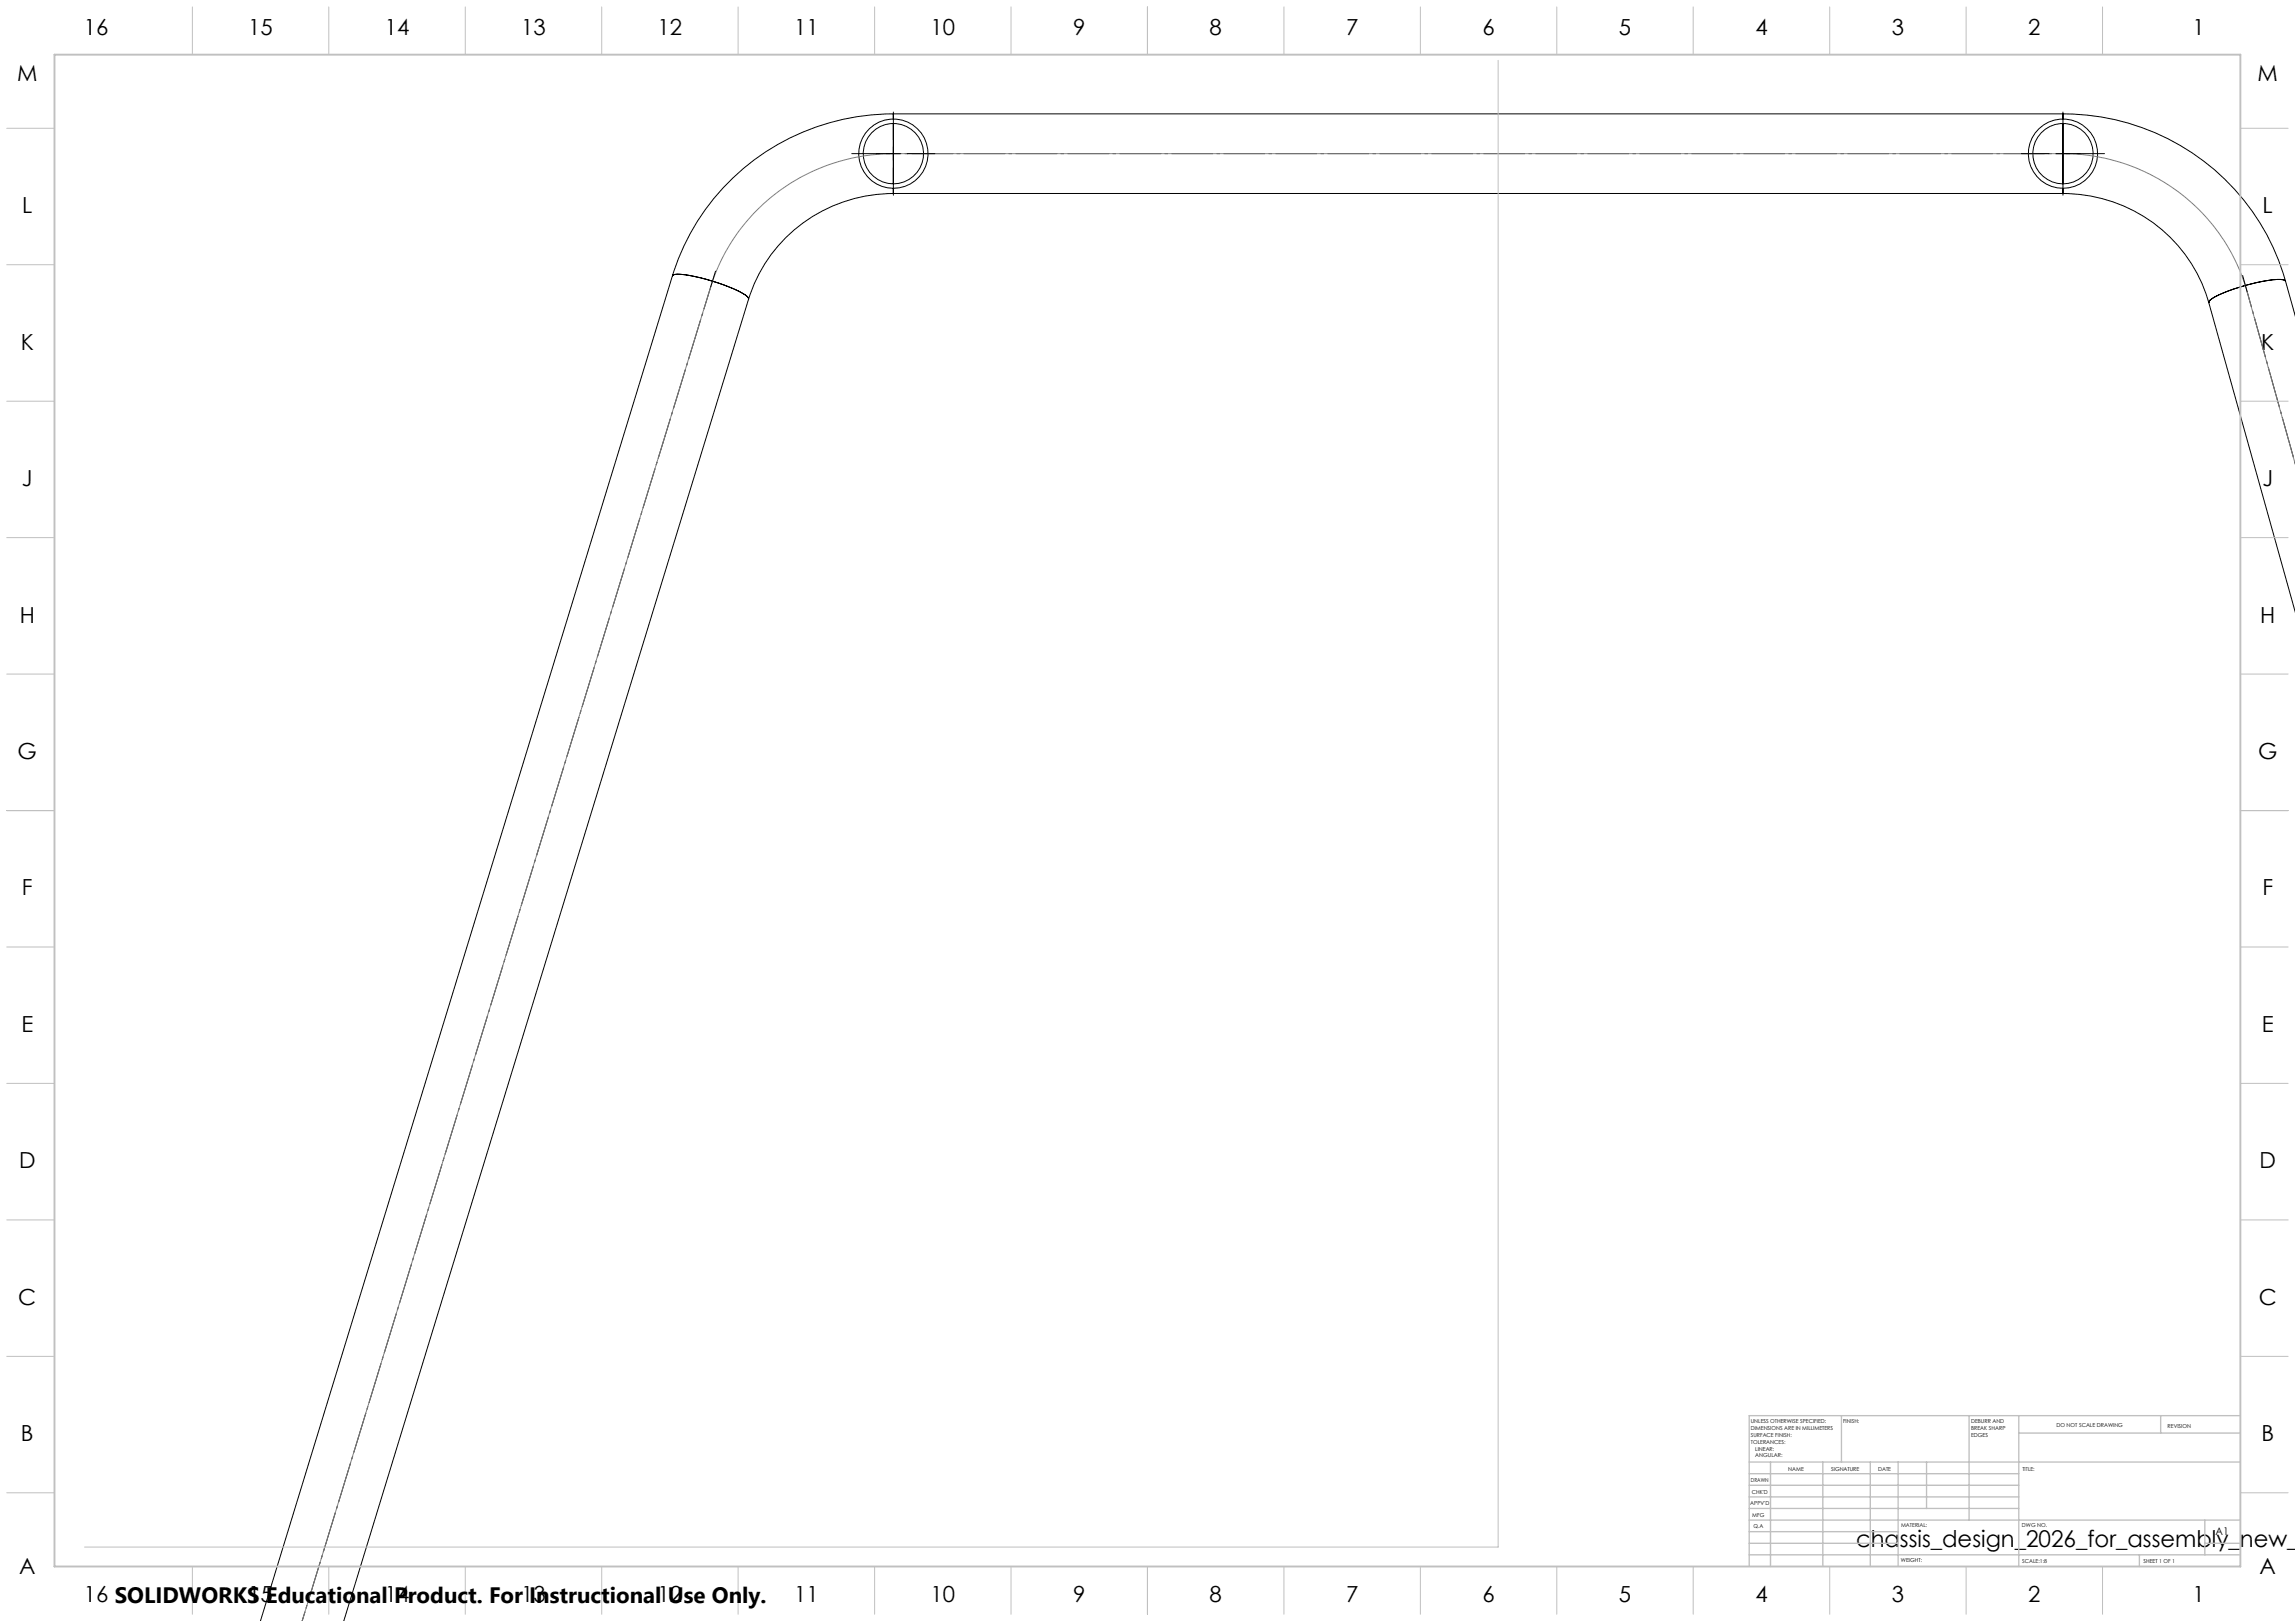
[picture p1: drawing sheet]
<svg xmlns="http://www.w3.org/2000/svg" width="841mm" height="594mm" viewBox="0 0 841 594" stroke-linecap="round" stroke-linejoin="round" font-family="sans-serif">
<defs><g id="words">
<text font-size="8.5" x="680.2" y="566.7">chassis_design_2026_for_assembly_new_</text>
<g font-size="8.1">
<text x="30.7" y="13">16</text>
<text x="91" y="13">15</text>
<text x="141" y="13">14</text>
<text x="191" y="13">13</text>
<text x="241" y="13">12</text>
<text x="291" y="13">11</text>
<text x="341" y="13">10</text>
<text x="393.2" y="13">9</text>
<text x="443.2" y="13">8</text>
<text x="493.2" y="13">7</text>
<text x="543.2" y="13">6</text>
<text x="593.2" y="13">5</text>
<text x="643.2" y="13">4</text>
<text x="693.2" y="13">3</text>
<text x="743.2" y="13">2</text>
<text x="803.5" y="13">1</text>
<text x="6.3" y="29.6">M</text>
<text x="827.3" y="29.6">M</text>
<text x="8.1" y="78.1">L</text>
<text x="829.1" y="78.1">L</text>
<text x="7.6" y="128.1">K</text>
<text x="828.6" y="128.1">K</text>
<text x="8" y="178.1">J</text>
<text x="829" y="178.1">J</text>
<text x="7.2" y="228.1">H</text>
<text x="828.2" y="228.1">H</text>
<text x="6.5" y="278.1">G</text>
<text x="827.5" y="278.1">G</text>
<text x="8" y="328.1">F</text>
<text x="829" y="328.1">F</text>
<text x="7.8" y="378.1">E</text>
<text x="828.8" y="378.1">E</text>
<text x="7" y="428.1">D</text>
<text x="828" y="428.1">D</text>
<text x="6.7" y="478.1">C</text>
<text x="827.7" y="478.1">C</text>
<text x="7.7" y="528.1">B</text>
<text x="828.7" y="528.1">B</text>
<text x="7" y="576.6">A</text>
<text x="828" y="576.6">A</text>
<text x="30.7" y="587">16 SOLIDWORKS Educational Product. For Instructional Use Only.</text>
<text x="91" y="587">15</text>
<text x="141" y="587">14</text>
<text x="191" y="587">13</text>
<text x="241" y="587">12</text>
<text x="291" y="587">11</text>
<text x="341" y="587">10</text>
<text x="393.2" y="587">9</text>
<text x="443.2" y="587">8</text>
<text x="493.2" y="587">7</text>
<text x="543.2" y="587">6</text>
<text x="593.2" y="587">5</text>
<text x="643.2" y="587">4</text>
<text x="693.2" y="587">3</text>
<text x="743.2" y="587">2</text>
<text x="803.5" y="587">1</text>
</g>
<text font-size="3.9" x="811.9" y="562.5">A1</text>
<g font-size="2">
<text x="641.6" y="521.6">UNLESS OTHERWISE SPECIFIED:</text>
<text x="675.4" y="521.6">FINISH:</text>
<text x="722.3" y="521.5">DEBURR AND</text>
<text x="641.6" y="524.1">DIMENSIONS ARE IN MILLIMETERS</text>
<text x="641.6" y="526.6">SURFACE FINISH:</text>
<text x="722.3" y="524">BREAK SHARP</text>
<text x="722.3" y="526.5">EDGES</text>
<text x="753.6" y="523">DO NOT SCALE DRAWING</text>
<text x="794.3" y="523.2">REVISION</text>
<text x="641.6" y="529.1">TOLERANCES:</text>
<text x="643.2" y="531.6">LINEAR:</text>
<text x="643.2" y="534.1">ANGULAR:</text>
<text x="655.3" y="539">NAME</text>
<text x="671" y="538.9">SIGNATURE</text>
<text x="688.2" y="538.9">DATE</text>
<text x="741.1" y="538.9">TITLE:</text>
<text x="641.6" y="543.1">DRAWN</text>
<text x="641.4" y="551.4">APPV'D</text>
<text x="641.9" y="547.3">CHK'D</text>
<text x="642.1" y="555.8">MFG</text>
<text x="642.5" y="560">Q.A</text>
<text x="696.6" y="559.5">MATERIAL:</text>
<text x="741" y="559.5">DWG NO.</text>
<text x="696.6" y="572.5">WEIGHT:</text>
<text x="741.1" y="572.6">SCALE:1:8</text>
<text x="785.5" y="572.6">SHEET 1 OF 1</text>
</g>
</g></defs>
<g fill="none" stroke="#000" stroke-width=".37">
<path d="M312.1 56.3h10.2M324.8 56.3h5.1M327.4 41.7a84.3 84.3 0 0 0-81 59.4M327.4 45.3v22.1M327.4 41.7v1.9M327.4 41.7h428.6M327.4 41.1v10.1M327.4 53.8v5M332.5 56.3h10.1M740.7 56.3h10.2M753.4 56.3h5.1M756 41.7a84.4 84.4 0 0 1 81.5 61.3"/>
<path d="M756 41.7v1.9M756 45.3v22.1M756 41.1v10.1M756 53.8v5M761 56.3h10.2M327.4 70.9a55.4 55.4 0 0 0-53.1 38.7M327.4 69v1.9M327.4 70.9h428.6M327.4 61.4v10.1M756 70.9a55.2 55.2 0 0 1 53.4 40M756 69v1.9M756 61.4v10.1"/>
<path d="M246.4 101.1a3.3 3.3 0 0 1 3.1-.6 67.6 67.6 0 0 1 23.6 7.6l.8 .6 .4 .9M246.4 101.1a3.3 3.3 0 0 1 3.1-.6 67.6 67.6 0 0 1 23.6 7.6 1.69 1.69 0 0 1 1.2 1.5M246.4 101.1l-151 493M274.3 109.6l-148.3 484.5M809.4 110.9l31.7 113.2M837.5 103a3.3 3.3 0 0 0-3-.6 65.8 65.8 0 0 0-23.9 7l-.7 .6-.5 .9M837.5 103l3.6 12.6"/>
<circle cx="327.4" cy="56.3" r="11"/>
<circle cx="327.4" cy="56.3" r="12.7"/>
<circle cx="756" cy="56.3" r="11"/>
<circle cx="756" cy="56.3" r="12.7"/>
</g>
<path d="M841.1 169.9l-17.6-62.9a69.8 69.8 0 0 0-67.5-50.7h-428.6a69.9 69.9 0 0 0-67.1 49l-149.6 488.8" fill="none" stroke="#808080" stroke-width=".37"/>
<path d="M321.1 56.3h441.2" fill="none" stroke="#000" stroke-width=".37" stroke-dasharray="15.2 1.3 1.3 1.3" stroke-dashoffset="6" stroke-linecap="butt"/>
<path d="M821.8 100.8l19.3 69" fill="none" stroke="#000" stroke-width=".37" stroke-dasharray="15.2 1.3 1.3 1.3" stroke-dashoffset="3" stroke-linecap="butt"/>
<path d="M110.7 594.1l151.5-494.8" fill="none" stroke="#000" stroke-width=".37" stroke-dasharray="15.2 1.3 1.3 1.3" stroke-dashoffset=".5" stroke-linecap="butt"/>
<g fill="none" stroke="#c0c0c0" stroke-width=".37">
<path d="M70.5 2.5v17.5M120.5 2.5v17.5M170.5 2.5v17.5M220.5 2.5v17.5M270.5 2.5v17.5M320.5 2.5v17.5M370.5 2.5v17.5M420.5 2.5v17.5M470.5 2.5v17.5M520.5 2.5v17.5M570.5 2.5v17.5M620.5 2.5v17.5"/>
<path d="M670.5 2.5v17.5M720.5 2.5v17.5M770.5 2.5v17.5M549 22.1v544.8h-518M2.5 47h17.5M821 47h17.5M2.5 97h17.5M821 97h17.5M2.5 147h17.5M821 147h17.5M2.5 197h17.5M821 197h17.5"/>
<path d="M2.5 247h17.5M821 247h17.5M2.5 297h17.5M821 297h17.5M2.5 347h17.5M821 347h17.5M2.5 397h17.5M821 397h17.5M2.5 447h17.5M821 447h17.5M2.5 497h17.5M821 497h17.5"/>
<path d="M2.5 547h17.5M821 547h17.5M70.5 574v17.5M120.5 574v17.5M170.5 574v17.5M220.5 574v17.5M270.5 574v17.5M320.5 574v17.5M370.5 574v17.5M420.5 574v17.5M470.5 574v17.5M520.5 574v17.5"/>
<path d="M570.5 574v17.5M620.5 574v17.5M670.5 574v17.5M720.5 574v17.5M770.5 574v17.5"/>
</g>
<g fill="none" stroke="#c0c0c0" stroke-width=".5">
<path d="M674.8 518.8v17M721.6 518.8v38.2M739.8 518.8v55.2M791.8 518.8v6.3M821 518.8h-180v55.2M641 535.8h180M648.8 535.8v38.2M668 535.8v38.2M685.4 535.8v38.2M695.6 535.8v38.2M706 535.8v17M739.8 525.1h81.2"/>
<path d="M641 552.8h98.8M641 548.5h98.8M641 544.3h98.8M641 540h98.8M641 557h180M808 557v12.8M641 569.8h180M641 565.5h54.6M641 561.3h54.6M784 569.8v4.2M808 565.5h13"/>
</g>
<path d="M20 20h801v554h-801z" fill="none" stroke="#c0c0c0" stroke-width=".7"/>
<use href="#words"/>
</svg>
